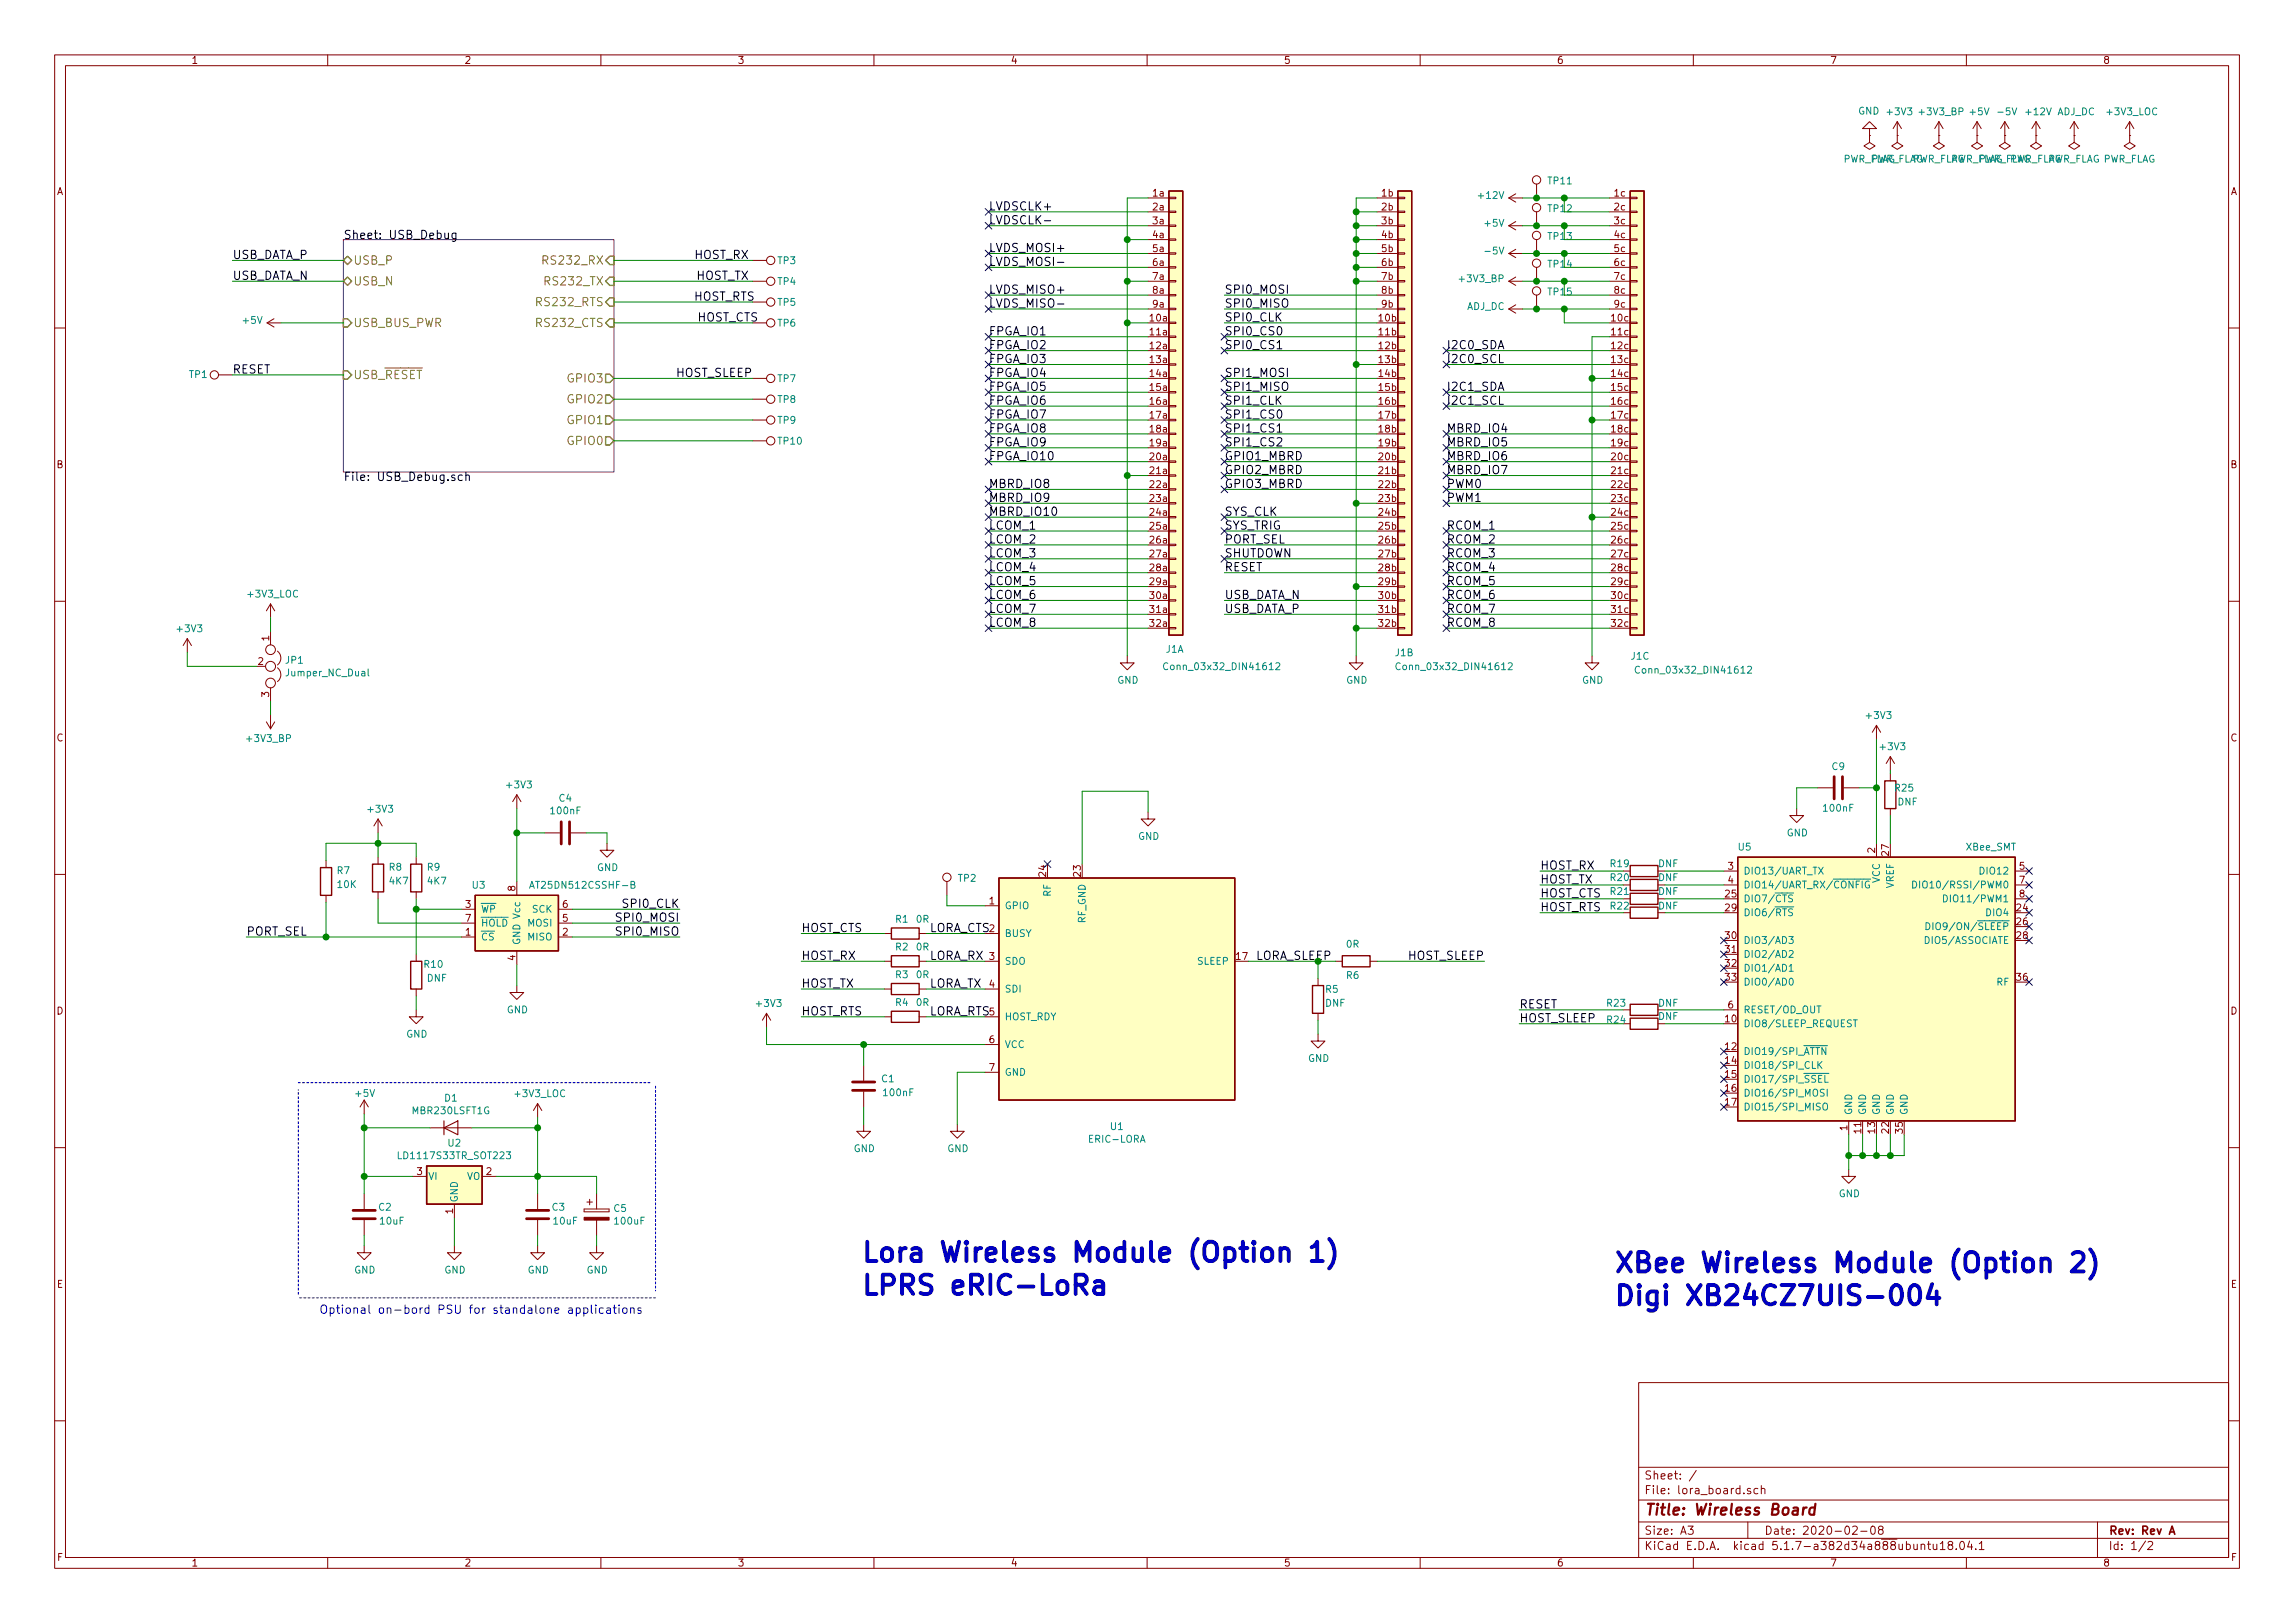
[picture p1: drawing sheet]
<svg xmlns="http://www.w3.org/2000/svg" width="420mm" height="297mm" viewBox="0 0 420 297" stroke-linecap="round" stroke-linejoin="round" font-family="sans-serif">
<defs><g id="words">
<g font-size="4.9" fill="#0000c2">
<text x="157.5" y="231">Lora Wireless Module (Option 1)</text>
<text x="295.3" y="232.9">XBee Wireless Module (Option 2)</text>
<text x="157.5" y="237">LPRS eRIC-LoRa</text>
<text x="295.3" y="238.9">Digi XB24CZ7UIS-004</text>
</g>
<text font-size="2.8" fill="#840000" x="301" y="277.3">Title: Wireless Board</text>
<g font-size="2.1">
<text x="181" y="38.5">LVDSCLK+</text>
<text x="181" y="41.1">LVDSCLK-</text>
<text x="42.5" y="47.4">USB_DATA_P</text>
<text x="62.9" y="43.8">Sheet: USB_Debug</text>
<text x="127.1" y="47.4">HOST_RX</text>
<text x="181" y="46.1">LVDS_MOSI+</text>
<text x="42.5" y="51.2">USB_DATA_N</text>
<text x="127.4" y="51.2">HOST_TX</text>
<text x="181" y="48.7">LVDS_MOSI-</text>
<text x="181" y="53.8">LVDS_MISO+</text>
<text x="224.2" y="53.8">SPI0_MOSI</text>
<text x="127" y="55">HOST_RTS</text>
<text x="127.6" y="58.8">HOST_CTS</text>
<text x="181" y="56.3">LVDS_MISO-</text>
<text x="224.2" y="56.3">SPI0_MISO</text>
<text x="224.2" y="58.8">SPI0_CLK</text>
<text x="181" y="61.4">FPGA_IO1</text>
<text x="181" y="63.9">FPGA_IO2</text>
<text x="264.8" y="63.9">I2C0_SDA</text>
<text x="42.5" y="68.4">RESET</text>
<text x="123.7" y="69">HOST_SLEEP</text>
<text x="181" y="66.5">FPGA_IO3</text>
<text x="181" y="69">FPGA_IO4</text>
<text x="181" y="71.5">FPGA_IO5</text>
<text x="264.8" y="66.5">I2C0_SCL</text>
<text x="264.8" y="71.5">I2C1_SDA</text>
<text x="181" y="74.1">FPGA_IO6</text>
<text x="181" y="76.6">FPGA_IO7</text>
<text x="264.8" y="74.1">I2C1_SCL</text>
<text x="181" y="79.2">FPGA_IO8</text>
<text x="181" y="81.7">FPGA_IO9</text>
<text x="264.8" y="81.7">MBRD_IO5</text>
<text x="264.8" y="79.2">MBRD_IO4</text>
<text x="62.9" y="88">File: USB_Debug.sch</text>
<text x="181" y="84.2">FPGA_IO10</text>
<text x="181" y="89.3">MBRD_IO8</text>
<text x="264.8" y="84.2">MBRD_IO6</text>
<text x="264.8" y="89.3">PWM0</text>
<text x="264.8" y="86.8">MBRD_IO7</text>
<text x="181" y="91.9">MBRD_IO9</text>
<text x="181" y="94.4">MBRD_IO10</text>
<text x="264.8" y="91.9">PWM1</text>
<text x="181" y="96.9">LCOM_1</text>
<text x="181" y="99.5">LCOM_2</text>
<text x="224.2" y="99.5">PORT_SEL</text>
<text x="264.8" y="99.5">RCOM_2</text>
<text x="264.8" y="96.9">RCOM_1</text>
<text x="181" y="107.1">LCOM_5</text>
<text x="181" y="104.6">LCOM_4</text>
<text x="181" y="102">LCOM_3</text>
<text x="224.2" y="104.6">RESET</text>
<text x="224.2" y="102">SHUTDOWN</text>
<text x="264.8" y="102">RCOM_3</text>
<text x="264.8" y="107.1">RCOM_5</text>
<text x="264.8" y="104.6">RCOM_4</text>
<text x="181" y="109.6">LCOM_6</text>
<text x="181" y="112.2">LCOM_7</text>
<text x="224.2" y="112.2">USB_DATA_P</text>
<text x="224.2" y="109.6">USB_DATA_N</text>
<text x="264.8" y="112.2">RCOM_7</text>
<text x="264.8" y="109.6">RCOM_6</text>
<text x="181" y="114.7">LCOM_8</text>
<text x="264.8" y="114.7">RCOM_8</text>
<text x="281.9" y="159.2">HOST_RX</text>
<text x="281.9" y="161.7">HOST_TX</text>
<text x="114.3" y="166.2">SPI0_CLK</text>
<text x="281.9" y="164.2">HOST_CTS</text>
<text x="281.9" y="166.8">HOST_RTS</text>
<text x="45.1" y="171.2">PORT_SEL</text>
<text x="113.3" y="168.7">SPI0_MOSI</text>
<text x="113.3" y="171.2">SPI0_MISO</text>
<text x="146.7" y="170.6">HOST_CTS</text>
<text x="170.2" y="170.6">LORA_CTS</text>
<text x="146.7" y="175.7">HOST_RX</text>
<text x="170.2" y="175.7">LORA_RX</text>
<text x="257.7" y="175.7">HOST_SLEEP</text>
<text x="146.7" y="180.8">HOST_TX</text>
<text x="146.7" y="185.8">HOST_RTS</text>
<text x="170.2" y="185.8">LORA_RTS</text>
<text x="170.2" y="180.8">LORA_TX</text>
<text x="278.1" y="184.6">RESET</text>
<text x="278.1" y="187.1">HOST_SLEEP</text>
</g>
<g font-size="2.1" fill="#848400">
<text x="64.6" y="48.4">USB_P</text>
<text x="64.6" y="52.2">USB_N</text>
<text x="100" y="48.4">RS232_RX</text>
<text x="100.2" y="52.2">RS232_TX</text>
<text x="64.6" y="59.9">USB_BUS_PWR</text>
<text x="98.7" y="56">RS232_RTS</text>
<text x="98.7" y="59.9">RS232_CTS</text>
<text x="64.6" y="69.4">USB_RESET</text>
<text x="104.1" y="70">GPIO3</text>
<text x="104.1" y="73.8">GPIO2</text>
<text x="104.1" y="77.6">GPIO1</text>
<text x="104.1" y="81.4">GPIO0</text>
</g>
<g font-size="2.1" fill="#000084">
<text x="224.2" y="63.9">SPI0_CS1</text>
<text x="224.2" y="61.4">SPI0_CS0</text>
<text x="224.2" y="69">SPI1_MOSI</text>
<text x="224.2" y="71.5">SPI1_MISO</text>
<text x="224.2" y="76.6">SPI1_CS0</text>
<text x="224.2" y="74.1">SPI1_CLK</text>
<text x="224.2" y="79.2">SPI1_CS1</text>
<text x="224.2" y="81.7">SPI1_CS2</text>
<text x="224.2" y="89.3">GPIO3_MBRD</text>
<text x="224.2" y="84.2">GPIO1_MBRD</text>
<text x="224.2" y="86.8">GPIO2_MBRD</text>
<text x="224.2" y="94.4">SYS_CLK</text>
<text x="224.2" y="96.9">SYS_TRIG</text>
</g>
<text font-size="2.1" fill="#008400" x="229.7" y="175.7">LORA_SLEEP</text>
<text font-size="2.1" fill="#0000c2" x="58.4" y="240.4">Optional on-bord PSU for standalone applications</text>
<g font-size="2.1" fill="#840000">
<text x="301" y="273.5">File: lora_board.sch</text>
<text x="301" y="270.8">Sheet: /</text>
<text x="301" y="280.9">Size: A3</text>
<text x="323" y="280.9">Date: 2020-02-08</text>
<text x="386" y="280.9">Rev: Rev A</text>
<text x="301" y="283.7">KiCad E.D.A. kicad 5.1.7-a382d34a888ubuntu18.04.1</text>
<text x="386" y="283.7">Id: 1/2</text>
</g>
<g font-size="1.8" fill="#840000">
<text x="35" y="11.7">1</text>
<text x="85" y="11.7">2</text>
<text x="135" y="11.7">3</text>
<text x="185" y="11.7">4</text>
<text x="235" y="11.7">5</text>
<text x="285" y="11.7">6</text>
<text x="335" y="11.7">7</text>
<text x="385" y="11.7">8</text>
<text x="10.4" y="35.7">A</text>
<text x="211.1" y="36">1a</text>
<text x="253" y="36">1b</text>
<text x="295.6" y="36">1c</text>
<text x="408.4" y="35.7">A</text>
<text x="211.1" y="38.5">2a</text>
<text x="211.1" y="41.1">3a</text>
<text x="253" y="38.5">2b</text>
<text x="253" y="41.1">3b</text>
<text x="295.6" y="38.5">2c</text>
<text x="295.6" y="41.1">3c</text>
<text x="211.1" y="43.6">4a</text>
<text x="211.1" y="46.1">5a</text>
<text x="253" y="43.6">4b</text>
<text x="253" y="46.1">5b</text>
<text x="295.6" y="43.6">4c</text>
<text x="295.6" y="46.1">5c</text>
<text x="211.1" y="48.7">6a</text>
<text x="211.1" y="51.2">7a</text>
<text x="211.1" y="53.8">8a</text>
<text x="253" y="48.7">6b</text>
<text x="253" y="51.2">7b</text>
<text x="253" y="53.8">8b</text>
<text x="295.6" y="48.7">6c</text>
<text x="295.6" y="51.2">7c</text>
<text x="295.6" y="53.8">8c</text>
<text x="210.6" y="58.8">10a</text>
<text x="211.1" y="56.3">9a</text>
<text x="252.5" y="58.8">10b</text>
<text x="253" y="56.3">9b</text>
<text x="295.1" y="58.8">10c</text>
<text x="295.6" y="56.3">9c</text>
<text x="210.6" y="61.4">11a</text>
<text x="210.6" y="63.9">12a</text>
<text x="252.5" y="61.4">11b</text>
<text x="252.5" y="63.9">12b</text>
<text x="295.1" y="61.4">11c</text>
<text x="295.1" y="63.9">12c</text>
<text x="210.6" y="66.5">13a</text>
<text x="210.6" y="69">14a</text>
<text x="210.6" y="71.5">15a</text>
<text x="252.5" y="66.5">13b</text>
<text x="252.5" y="69">14b</text>
<text x="252.5" y="71.5">15b</text>
<text x="295.1" y="66.5">13c</text>
<text x="295.1" y="69">14c</text>
<text x="295.1" y="71.5">15c</text>
<text x="210.6" y="74.1">16a</text>
<text x="210.6" y="76.6">17a</text>
<text x="252.5" y="74.1">16b</text>
<text x="252.5" y="76.6">17b</text>
<text x="295.1" y="74.1">16c</text>
<text x="295.1" y="76.6">17c</text>
<text x="210.6" y="79.2">18a</text>
<text x="210.6" y="81.7">19a</text>
<text x="252.5" y="79.2">18b</text>
<text x="252.5" y="81.7">19b</text>
<text x="295.1" y="79.2">18c</text>
<text x="295.1" y="81.7">19c</text>
<text x="10.4" y="85.7">B</text>
<text x="210.6" y="84.2">20a</text>
<text x="210.6" y="86.8">21a</text>
<text x="210.6" y="89.3">22a</text>
<text x="252.5" y="84.2">20b</text>
<text x="252.5" y="86.8">21b</text>
<text x="252.5" y="89.3">22b</text>
<text x="295.1" y="84.2">20c</text>
<text x="295.1" y="86.8">21c</text>
<text x="295.1" y="89.3">22c</text>
<text x="408.4" y="85.7">B</text>
<text x="210.6" y="91.9">23a</text>
<text x="210.6" y="94.4">24a</text>
<text x="252.5" y="91.9">23b</text>
<text x="252.5" y="94.4">24b</text>
<text x="295.1" y="91.9">23c</text>
<text x="295.1" y="94.4">24c</text>
<text x="210.6" y="96.9">25a</text>
<text x="210.6" y="99.5">26a</text>
<text x="252.5" y="96.9">25b</text>
<text x="252.5" y="99.5">26b</text>
<text x="295.1" y="96.9">25c</text>
<text x="295.1" y="99.5">26c</text>
<text x="210.6" y="102">27a</text>
<text x="210.6" y="104.6">28a</text>
<text x="210.6" y="107.1">29a</text>
<text x="252.5" y="102">27b</text>
<text x="252.5" y="104.6">28b</text>
<text x="252.5" y="107.1">29b</text>
<text x="295.1" y="102">27c</text>
<text x="295.1" y="104.6">28c</text>
<text x="295.1" y="107.1">29c</text>
<text x="210.6" y="109.6">30a</text>
<text x="210.6" y="112.2">31a</text>
<text x="252.5" y="109.6">30b</text>
<text x="252.5" y="112.2">31b</text>
<text x="295.1" y="109.6">30c</text>
<text x="295.1" y="112.2">31c</text>
<text x="49.3" y="117.3" transform="rotate(-90 49.3 117.3)">1</text>
<text x="210.6" y="114.7">32a</text>
<text x="252.5" y="114.7">32b</text>
<text x="295.1" y="114.7">32c</text>
<text x="47.3" y="121.7">2</text>
<text x="49.3" y="127.6" transform="rotate(-90 49.3 127.6)">3</text>
<text x="10.4" y="135.7">C</text>
<text x="408.4" y="135.7">C</text>
<text x="191.5" y="160.4" transform="rotate(-90 191.5 160.4)">24</text>
<text x="197.9" y="160.4" transform="rotate(-90 197.9 160.4)">23</text>
<text x="316.4" y="159.2">3</text>
<text x="316.4" y="161.7">4</text>
<text x="343.3" y="156.1" transform="rotate(-90 343.3 156.1)">2</text>
<text x="345.8" y="156.6" transform="rotate(-90 345.8 156.6)">27</text>
<text x="369.7" y="159.2">5</text>
<text x="369.7" y="161.7">7</text>
<text x="85.2" y="166.2">3</text>
<text x="94.4" y="163.1" transform="rotate(-90 94.4 163.1)">8</text>
<text x="103" y="166.2">6</text>
<text x="181.1" y="165.5">1</text>
<text x="303.6" y="163.8">DNF</text>
<text x="315.9" y="164.2">25</text>
<text x="315.9" y="166.8">29</text>
<text x="369.2" y="166.8">24</text>
<text x="369.7" y="164.2">8</text>
<text x="85.2" y="171.2">1</text>
<text x="85.2" y="168.7">7</text>
<text x="103" y="171.2">2</text>
<text x="103" y="168.7">5</text>
<text x="181.1" y="170.6">2</text>
<text x="315.9" y="171.9">30</text>
<text x="369.2" y="169.3">26</text>
<text x="369.2" y="171.9">28</text>
<text x="94.4" y="175.8" transform="rotate(-90 94.4 175.8)">4</text>
<text x="181.1" y="175.7">3</text>
<text x="226.4" y="175.7">17</text>
<text x="315.9" y="174.4">31</text>
<text x="315.9" y="176.9">32</text>
<text x="315.9" y="179.5">33</text>
<text x="369.2" y="179.5">36</text>
<text x="10.4" y="185.7">D</text>
<text x="181.1" y="180.8">4</text>
<text x="181.1" y="185.8">5</text>
<text x="316.4" y="184.6">6</text>
<text x="408.4" y="185.7">D</text>
<text x="181.1" y="190.9">6</text>
<text x="315.9" y="187.1">10</text>
<text x="181.1" y="196">7</text>
<text x="315.9" y="192.2">12</text>
<text x="315.9" y="194.7">14</text>
<text x="315.9" y="197.3">15</text>
<text x="315.9" y="199.8">16</text>
<text x="315.9" y="202.3">17</text>
<text x="338.2" y="206.9" transform="rotate(-90 338.2 206.9)">1</text>
<text x="340.7" y="207.4" transform="rotate(-90 340.7 207.4)">11</text>
<text x="343.3" y="207.4" transform="rotate(-90 343.3 207.4)">13</text>
<text x="345.8" y="207.4" transform="rotate(-90 345.8 207.4)">22</text>
<text x="348.4" y="207.4" transform="rotate(-90 348.4 207.4)">35</text>
<text x="76.4" y="215">3</text>
<text x="89.1" y="215">2</text>
<text x="82.9" y="222.1" transform="rotate(-90 82.9 222.1)">1</text>
<text x="10.4" y="235.7">E</text>
<text x="408.4" y="235.7">E</text>
<text x="10.5" y="285.7">F</text>
<text x="35" y="286.7">1</text>
<text x="85" y="286.7">2</text>
<text x="135" y="286.7">3</text>
<text x="185" y="286.7">4</text>
<text x="235" y="286.7">5</text>
<text x="285" y="286.7">6</text>
<text x="335" y="286.7">7</text>
<text x="385" y="286.7">8</text>
<text x="408.5" y="285.7">F</text>
</g>
<g font-size="1.8" fill="#008484">
<text x="340.2" y="21">GND</text>
<text x="345.6" y="21.1">+3V3</text>
<text x="351.5" y="21.1">+3V3_BP</text>
<text x="360.7" y="21.1">+5V</text>
<text x="366" y="21.1">-5V</text>
<text x="371" y="21.1">+12V</text>
<text x="376.6" y="21.1">ADJ_DC</text>
<text x="385.8" y="21.1">+3V3_LOC</text>
<text x="337.3" y="29.8">PWR_FLAG</text>
<text x="342.4" y="29.8">PWR_FLAG</text>
<text x="350" y="29.8">PWR_FLAG</text>
<text x="362.1" y="29.8">PWR_FLAG</text>
<text x="374.8" y="29.8">PWR_FLAG PWR_FLAG</text>
<text x="283.5" y="33.7">TP11</text>
<text x="270.8" y="36.4">+12V</text>
<text x="271.9" y="41.5">+5V</text>
<text x="283.5" y="38.8">TP12</text>
<text x="272.1" y="46.6">-5V</text>
<text x="283.5" y="43.9">TP13</text>
<text x="142.4" y="48.3">TP3</text>
<text x="142.4" y="52.2">TP4</text>
<text x="267.3" y="51.6">+3V3_BP</text>
<text x="283.5" y="49">TP14</text>
<text x="44.6" y="59.3">+5V</text>
<text x="142.4" y="56">TP5</text>
<text x="142.4" y="59.8">TP6</text>
<text x="268.5" y="56.7">ADJ_DC</text>
<text x="283.5" y="54.1">TP15</text>
<text x="34.7" y="69.2">TP1</text>
<text x="142.4" y="69.9">TP7</text>
<text x="142.4" y="77.6">TP9</text>
<text x="142.4" y="73.7">TP8</text>
<text x="142.5" y="81.4">TP10</text>
<text x="45.5" y="109.4">+3V3_LOC</text>
<text x="32.6" y="115.7">+3V3</text>
<text x="213.4" y="119.5">J1A</text>
<text x="52.3" y="121.5">JP1</text>
<text x="52.6" y="123.8">Jumper_NC_Dual</text>
<text x="204.5" y="125.1">GND</text>
<text x="214" y="122.6">Conn_03x32_DIN41612</text>
<text x="246.5" y="125.1">GND</text>
<text x="255.4" y="120.1">J1B</text>
<text x="256.5" y="122.6">Conn_03x32_DIN41612</text>
<text x="289.6" y="125.1">GND</text>
<text x="298.6" y="120.7">J1C</text>
<text x="300.4" y="123.3">Conn_03x32_DIN41612</text>
<text x="341.8" y="131.6">+3V3</text>
<text x="45.3" y="135.8">+3V3_BP</text>
<text x="344.4" y="137.3">+3V3</text>
<text x="335.4" y="140.9">C9</text>
<text x="67.5" y="148.7">+3V3</text>
<text x="92.9" y="144.3">+3V3</text>
<text x="101" y="149">100nF</text>
<text x="102.4" y="146.7">C4</text>
<text x="334" y="148.6">100nF</text>
<text x="347" y="144.9">R25</text>
<text x="347.4" y="147.4">DNF</text>
<text x="208.4" y="153.7">GND</text>
<text x="318.3" y="155.7">U5</text>
<text x="327.1" y="153.1">GND</text>
<text x="359.9" y="155.7">XBee_SMT</text>
<text x="61.7" y="160">R7</text>
<text x="71.3" y="159.3">R8</text>
<text x="71.4" y="161.9">4K7</text>
<text x="78.3" y="159.3">R9</text>
<text x="78.4" y="161.9">4K7</text>
<text x="109.3" y="159.4">GND</text>
<text x="175.4" y="161.4">TP2</text>
<text x="294.9" y="158.7">R19</text>
<text x="294.9" y="161.3">R20</text>
<text x="303.6" y="158.7">DNF</text>
<text x="303.6" y="161.3">DNF</text>
<text x="319.2" y="160.1">DIO13/UART_TX</text>
<text x="344.2" y="161.6" transform="rotate(-90 344.2 161.6)">VCC</text>
<text x="362.8" y="160.1">DIO12</text>
<text x="61.8" y="162.5">10K</text>
<text x="86.5" y="162.6">U3</text>
<text x="88" y="167">WP</text>
<text x="97.5" y="167">SCK</text>
<text x="97.8" y="162.6">AT25DN512CSSHF-B</text>
<text x="183.9" y="166.4">GPIO</text>
<text x="192.4" y="164.1" transform="rotate(-90 192.4 164.1)">RF</text>
<text x="294.9" y="163.8">R21</text>
<text x="294.9" y="166.5">R22</text>
<text x="303.6" y="166.5">DNF</text>
<text x="319.2" y="165.1">DIO7/CTS</text>
<text x="319.2" y="167.7">DIO6/RTS</text>
<text x="319.2" y="162.6">DIO14/UART_RX/CONFIG</text>
<text x="346.7" y="162.6" transform="rotate(-90 346.7 162.6)">VREF</text>
<text x="352.4" y="162.6">DIO10/RSSI/PWM0</text>
<text x="357" y="165.1">DIO11/PWM1</text>
<text x="363.8" y="167.7">DIO4</text>
<text x="88" y="172.1">CS</text>
<text x="88" y="169.6">HOLD</text>
<text x="95.2" y="173" transform="rotate(-90 95.2 173)">GND Vcc</text>
<text x="96.7" y="172.1">MISO</text>
<text x="96.7" y="169.6">MOSI</text>
<text x="164" y="168.9">R1</text>
<text x="164" y="174">R2</text>
<text x="167.8" y="168.9">0R</text>
<text x="167.8" y="174">0R</text>
<text x="183.9" y="171.5">BUSY</text>
<text x="198.8" y="169" transform="rotate(-90 198.8 169)">RF_GND</text>
<text x="246.5" y="173.4">0R</text>
<text x="319.2" y="172.8">DIO3/AD3</text>
<text x="353" y="172.8">DIO5/ASSOCIATE</text>
<text x="354.4" y="170.2">DIO9/ON/SLEEP</text>
<text x="77.7" y="177.1">R10</text>
<text x="78.2" y="179.7">DNF</text>
<text x="164" y="179">R3</text>
<text x="167.8" y="179">0R</text>
<text x="183.9" y="176.6">SDO</text>
<text x="219.3" y="176.6">SLEEP</text>
<text x="246.5" y="179.2">R6</text>
<text x="319.2" y="175.3">DIO2/AD2</text>
<text x="319.2" y="177.8">DIO1/AD1</text>
<text x="92.8" y="185.5">GND</text>
<text x="138.6" y="184.3">+3V3</text>
<text x="164" y="184.1">R4</text>
<text x="167.8" y="184.1">0R</text>
<text x="183.9" y="181.6">SDI</text>
<text x="242.6" y="184.2">DNF</text>
<text x="242.7" y="181.7">R5</text>
<text x="294.3" y="184.2">R23</text>
<text x="303.6" y="184.2">DNF</text>
<text x="319.2" y="180.4">DIO0/AD0</text>
<text x="319.2" y="185.5">RESET/OD_OUT</text>
<text x="365.6" y="180.4">RF</text>
<text x="74.4" y="189.9">GND</text>
<text x="183.9" y="186.7">HOST_RDY</text>
<text x="183.9" y="191.8">VCC</text>
<text x="294.3" y="187.3">R24</text>
<text x="303.6" y="186.7">DNF</text>
<text x="319.2" y="188">DIO8/SLEEP_REQUEST</text>
<text x="183.9" y="196.9">GND</text>
<text x="239.5" y="194.3">GND</text>
<text x="319.2" y="193.1">DIO19/SPI_ATTN</text>
<text x="319.2" y="195.6">DIO18/SPI_CLK</text>
<text x="65.2" y="200.7">+5V</text>
<text x="75.7" y="203.9">MBR230LSFT1G</text>
<text x="81.4" y="201.6">D1</text>
<text x="94.4" y="200.8">+3V3_LOC</text>
<text x="161.4" y="198.1">C1</text>
<text x="161.9" y="200.6">100nF</text>
<text x="319.2" y="198.2">DIO17/SPI_SSEL</text>
<text x="319.2" y="200.7">DIO16/SPI_MOSI</text>
<text x="319.2" y="203.2">DIO15/SPI_MISO</text>
<text x="82.1" y="209.8">U2</text>
<text x="199.6" y="209.1">ERIC-LORA</text>
<text x="203.4" y="206.8">U1</text>
<text x="339.1" y="204.1" transform="rotate(-90 339.1 204.1)">GND</text>
<text x="341.6" y="204.1" transform="rotate(-90 341.6 204.1)">GND</text>
<text x="344.2" y="204.1" transform="rotate(-90 344.2 204.1)">GND</text>
<text x="346.7" y="204.1" transform="rotate(-90 346.7 204.1)">GND</text>
<text x="349.2" y="204.1" transform="rotate(-90 349.2 204.1)">GND</text>
<text x="73.5" y="212.2">LD1117S33TR_SOT223</text>
<text x="78.4" y="215.9">VI</text>
<text x="85.4" y="215.9">VO</text>
<text x="156.3" y="210.9">GND</text>
<text x="173.4" y="210.9">GND</text>
<text x="69.4" y="221.6">C2</text>
<text x="83.8" y="220.1" transform="rotate(-90 83.8 220.1)">GND</text>
<text x="101.1" y="221.6">C3</text>
<text x="112.4" y="221.8">C5</text>
<text x="336.6" y="219.1">GND</text>
<text x="69.7" y="224.1">10uF</text>
<text x="101.4" y="224.1">10uF</text>
<text x="112.7" y="224.1">100uF</text>
<text x="64.8" y="233.1">GND</text>
<text x="81.4" y="233.1">GND</text>
<text x="96.6" y="233.1">GND</text>
<text x="107.4" y="233.1">GND</text>
</g>
</g></defs>
<g fill="none" stroke="#840000" stroke-width=".18">
<path d="M10 10h400v277h-400zM12 12h396v273.1h-396zM60 10v2M110 10v2M160 10v2M210 10v2M260 10v2M310 10v2M360 10v2M210.2 36.2h3.8M210.2 38.8h3.8M214 38.6h1.3v.3h-1.3z"/>
<path d="M214 36.1h1.3v.3h-1.3zM252.1 36.2h3.8M252.1 38.8h3.8M255.9 38.6h1.3v.3h-1.3zM255.9 36.1h1.3v.3h-1.3zM276.2 36.2h2.6M276.2 36.2l1.3 .8M277.5 35.5l-1.3 .7M281.3 33.7v2.5M281.3 38.8v2.5M294.6 36.2h3.8M294.6 38.8h3.8"/>
<path d="M298.4 38.6h1.3v.3h-1.3zM298.4 36.1h1.3v.3h-1.3zM342.3 23.5h1.2l-1.2-1.2-1.3 1.2h1.3v1.3M342.3 24.8v1.3l1 .6-1 .6-1.1-.6 1.1-.6M342.3 24.8h.1M347.3 24.8v1.3l1.1 .6-1.1 .6-1-.6 1-.6M347.3 24.8h.1M347.3 22.3l-.7 1.2M347.3 22.3v2.5M347.3 22.3l.8 1.2M355 24.8v1.3l1 .6-1 .6-1.1-.6 1.1-.6M355 24.8h.1"/>
<path d="M355 22.3l-.8 1.2M355 22.3v2.5M355 22.3l.7 1.2M361.9 24.8v1.3l1.1 .6-1.1 .6-1-.6 1-.6M361.9 24.8h.1M361.9 22.3l-.7 1.2M361.9 22.3v2.5M361.9 22.3l.8 1.2M367 24.8v1.3l1 .6-1 .6-1-.6 1-.6M367 24.8h.1M367 22.3l-.7 1.2M367 22.3v2.5"/>
<path d="M367 22.3l.8 1.2M372.7 24.8v1.3l1.1 .6-1.1 .6-1-.6 1-.6M372.7 24.8h.1M372.7 22.3l-.7 1.2M372.7 22.3v2.5M372.7 22.3l.8 1.2M379.7 24.8v1.3l1 .6-1 .6-1-.6 1-.6M379.7 24.8h.1M379.7 22.3l-.7 1.2M379.7 22.3v2.5M379.7 22.3l.8 1.2M389.9 24.8v1.3l1 .6-1 .6-1-.6 1-.6"/>
<path d="M389.9 24.8h.1M389.9 22.3l-.8 1.2M389.9 22.3v2.5M389.9 22.3l.8 1.2M48.9 59.1h2.5M48.9 59.1l1.3 .8M50.2 58.3l-1.3 .8M137.8 59.1h2.5M137.8 51.5h2.5M137.8 47.7h2.5M137.8 55.3h2.5M210.2 59.1h3.8"/>
<path d="M210.2 41.3h3.8M210.2 43.9h3.8M210.2 46.4h3.8M210.2 48.9h3.8M210.2 51.5h3.8M210.2 54h3.8M210.2 56.6h3.8M214 59h1.3v.2h-1.3zM214 56.4h1.3v.3h-1.3zM214 53.9h1.3v.2h-1.3zM214 51.3h1.3v.3h-1.3zM214 48.8h1.3v.3h-1.3z"/>
<path d="M214 46.3h1.3v.2h-1.3zM214 43.7h1.3v.3h-1.3zM214 41.2h1.3v.2h-1.3zM252.1 59.1h3.8M252.1 41.3h3.8M252.1 43.9h3.8M252.1 46.4h3.8M252.1 48.9h3.8M252.1 51.5h3.8M252.1 54h3.8M252.1 56.6h3.8M255.9 59h1.3v.2h-1.3z"/>
<path d="M255.9 56.4h1.3v.3h-1.3zM255.9 53.9h1.3v.2h-1.3zM255.9 51.3h1.3v.3h-1.3zM255.9 48.8h1.3v.3h-1.3zM255.9 46.3h1.3v.2h-1.3zM255.9 43.7h1.3v.3h-1.3zM255.9 41.2h1.3v.2h-1.3zM276.2 41.3h2.6M276.2 46.4h2.6M276.2 51.5h2.6M276.2 56.6h2.6M276.2 46.4l1.3 .8"/>
<path d="M276.2 41.3l1.3 .8M276.2 51.5l1.3 .7M276.2 56.6l1.3 .7M277.5 45.6l-1.3 .8M277.5 40.5l-1.3 .8M277.5 50.7l-1.3 .8M277.5 55.8l-1.3 .8M281.3 43.9v2.5M281.3 48.9v2.6M281.3 54v2.6M294.6 59.1h3.8M294.6 41.3h3.8"/>
<path d="M294.6 43.9h3.8M294.6 46.4h3.8M294.6 48.9h3.8M294.6 51.5h3.8M294.6 54h3.8M294.6 56.6h3.8M298.4 59h1.3v.2h-1.3zM298.4 56.4h1.3v.3h-1.3zM298.4 53.9h1.3v.2h-1.3zM298.4 51.3h1.3v.3h-1.3zM298.4 48.8h1.3v.3h-1.3zM298.4 46.3h1.3v.2h-1.3z"/>
<path d="M298.4 43.7h1.3v.3h-1.3zM298.4 41.2h1.3v.2h-1.3zM10 60h2M40 68.6h2.5M137.8 76.9h2.5M137.8 69.3h2.5M137.8 73.1h2.5M210.2 76.9h3.8M210.2 69.3h3.8M210.2 61.6h3.8M210.2 64.2h3.8M210.2 66.7h3.8"/>
<path d="M210.2 71.8h3.8M210.2 74.3h3.8M210.2 79.4h3.8M214 79.3h1.3v.2h-1.3zM214 76.7h1.3v.3h-1.3zM214 74.2h1.3v.3h-1.3zM214 71.7h1.3v.2h-1.3zM214 69.1h1.3v.3h-1.3zM214 66.6h1.3v.2h-1.3zM214 64h1.3v.3h-1.3zM214 61.5h1.3v.3h-1.3zM252.1 76.9h3.8"/>
<path d="M252.1 69.3h3.8M252.1 61.6h3.8M252.1 64.2h3.8M252.1 66.7h3.8M252.1 71.8h3.8M252.1 74.3h3.8M252.1 79.4h3.8M255.9 79.3h1.3v.2h-1.3zM255.9 76.7h1.3v.3h-1.3zM255.9 74.2h1.3v.3h-1.3zM255.9 71.7h1.3v.2h-1.3zM255.9 69.1h1.3v.3h-1.3z"/>
<path d="M255.9 66.6h1.3v.2h-1.3zM255.9 64h1.3v.3h-1.3zM255.9 61.5h1.3v.3h-1.3zM294.6 76.9h3.8M294.6 69.3h3.8M294.6 61.6h3.8M294.6 64.2h3.8M294.6 66.7h3.8M294.6 71.8h3.8M294.6 74.3h3.8M294.6 79.4h3.8M298.4 79.3h1.3v.2h-1.3z"/>
<path d="M298.4 76.7h1.3v.3h-1.3zM298.4 74.2h1.3v.3h-1.3zM298.4 71.7h1.3v.2h-1.3zM298.4 69.1h1.3v.3h-1.3zM298.4 66.6h1.3v.2h-1.3zM298.4 64h1.3v.3h-1.3zM298.4 61.5h1.3v.3h-1.3zM408 60h2M137.8 80.7h2.5M210.2 82h3.8M210.2 84.5h3.8M210.2 87h3.8"/>
<path d="M210.2 89.6h3.8M210.2 92.1h3.8M210.2 94.7h3.8M210.2 97.2h3.8M210.2 99.7h3.8M214 99.6h1.3v.3h-1.3zM214 97.1h1.3v.2h-1.3zM214 94.5h1.3v.3h-1.3zM214 92h1.3v.2h-1.3zM214 89.4h1.3v.3h-1.3zM214 86.9h1.3v.3h-1.3zM214 84.4h1.3v.2h-1.3z"/>
<path d="M214 81.8h1.3v.3h-1.3zM252.1 82h3.8M252.1 84.5h3.8M252.1 87h3.8M252.1 89.6h3.8M252.1 92.1h3.8M252.1 94.7h3.8M252.1 97.2h3.8M252.1 99.7h3.8M255.9 99.6h1.3v.3h-1.3zM255.9 97.1h1.3v.2h-1.3zM255.9 94.5h1.3v.3h-1.3z"/>
<path d="M255.9 92h1.3v.2h-1.3zM255.9 89.4h1.3v.3h-1.3zM255.9 86.9h1.3v.3h-1.3zM255.9 84.4h1.3v.2h-1.3zM255.9 81.8h1.3v.3h-1.3zM294.6 82h3.8M294.6 84.5h3.8M294.6 87h3.8M294.6 89.6h3.8M294.6 92.1h3.8M294.6 94.7h3.8M294.6 97.2h3.8"/>
<path d="M294.6 99.7h3.8M298.4 99.6h1.3v.3h-1.3zM298.4 97.1h1.3v.2h-1.3zM298.4 94.5h1.3v.3h-1.3zM298.4 92h1.3v.2h-1.3zM298.4 89.4h1.3v.3h-1.3zM298.4 86.9h1.3v.3h-1.3zM298.4 84.4h1.3v.2h-1.3zM298.4 81.8h1.3v.3h-1.3zM10 110h2M34.3 116.9l-.8 1.2M34.3 116.9v2.5"/>
<path d="M34.3 116.9l.8 1.2M49.5 110.5l-.7 1.3M49.5 110.5v2.6M49.5 115.6v2.4M49.5 110.5l.8 1.3M50.8 119.2a1.62 1.62 0 0 1 0 2.5M210.2 102.3h3.8M210.2 104.8h3.8M210.2 107.4h3.8M210.2 109.9h3.8M210.2 112.4h3.8M210.2 115h3.8"/>
<path d="M214 114.8h1.3v.3h-1.3zM214 112.3h1.3v.3h-1.3zM214 109.8h1.3v.2h-1.3zM214 107.2h1.3v.3h-1.3zM214 104.7h1.3v.2h-1.3zM214 102.1h1.3v.3h-1.3zM252.1 102.3h3.8M252.1 104.8h3.8M252.1 107.4h3.8M252.1 109.9h3.8M252.1 112.4h3.8M252.1 115h3.8"/>
<path d="M255.9 114.8h1.3v.3h-1.3zM255.9 112.3h1.3v.3h-1.3zM255.9 109.8h1.3v.2h-1.3zM255.9 107.2h1.3v.3h-1.3zM255.9 104.7h1.3v.2h-1.3zM255.9 102.1h1.3v.3h-1.3zM294.6 102.3h3.8M294.6 104.8h3.8M294.6 107.4h3.8M294.6 109.9h3.8M294.6 112.4h3.8M294.6 115h3.8"/>
<path d="M298.4 114.8h1.3v.3h-1.3zM298.4 112.3h1.3v.3h-1.3zM298.4 109.8h1.3v.2h-1.3zM298.4 107.2h1.3v.3h-1.3zM298.4 104.7h1.3v.2h-1.3zM298.4 102.1h1.3v.3h-1.3zM408 110h2M48.8 132.1l.7 1.3M49.5 125.9v2.4M49.5 130.8v2.6M50.3 132.1l-.8 1.3M50.8 122.2a1.62 1.62 0 0 1 0 2.6"/>
<path d="M206.4 120.1v1.2h1.2l-1.2 1.3-1.3-1.3h1.3M248.3 120.1v1.2h1.3l-1.3 1.3-1.3-1.3h1.3M291.5 120.1v1.2h1.2l-1.2 1.3-1.3-1.3h1.3M343.5 132.8v2.5M343.5 132.8l-.7 1.2M343.5 132.8l.8 1.2M346.1 138.5v2.5M346.1 138.5l-.8 1.2M346.1 138.5l.7 1.2M59.7 157.5v1.3M69.2 149.9v2.5M69.2 156.9v1.3"/>
<path d="M69.2 149.9l-.7 1.3M69.2 149.9l.8 1.3M76.2 156.9v1.3M94.6 145.5v2.5M94.6 145.5l-.7 1.2M94.6 145.5l.8 1.2M99.7 152.4h2.8M104.5 152.4h2.8M111.1 154.3v1.3h1.3l-1.3 1.3-1.2-1.3h1.2M210.2 148.6v1.3h1.3l-1.3 1.3-1.3-1.3h1.3M315.6 159.4h2.5M328.9 148v1.3h1.3l-1.3 1.2-1.2-1.2h1.2"/>
<path d="M332.7 144.2h2.8M337.6 144.2h2.8M343.5 154.3v2.6M346.1 141.6v1.3M346.1 148v1.3M368.9 159.4h2.6M10 160h2M59.7 163.9v1.2M69.2 163.2v1.3M76.2 163.2v1.3M76.2 174.7v1.2M84.5 171.5h2.5"/>
<path d="M84.5 166.4h2.5M84.5 168.9h2.5M94.6 161.3v2.6M94.6 174v2.6M102.2 171.5h2.6M102.2 166.4h2.6M102.2 168.9h2.6M161.9 170.9h1.3M161.9 175.9h1.3M168.3 170.9h1.2M168.3 175.9h1.2M173.4 161.3v2.6"/>
<path d="M180.3 165.8h2.6M180.3 170.9h2.6M180.3 175.9h2.6M241.3 179.1v1.3M244.5 175.9h1.2M250.8 175.9h1.3M297.2 162h1.2M297.2 164.5h1.2M303.5 164.5h1.3M315.6 162h2.5M368.9 162h2.6M368.9 164.5h2.6"/>
<path d="M408 160h2M76.2 184.8v1.3h1.3l-1.3 1.3-1.3-1.3h1.3M76.2 181v1.3M94.6 180.4v1.2h1.3l-1.3 1.3-1.3-1.3h1.3M140.3 185.5l-.7 1.2M140.3 185.5v2.5M140.3 185.5l.8 1.2M158.1 195v2.8M158.1 199.8v2.8M161.9 186.1h1.3M161.9 181h1.3M168.3 186.1h1.2"/>
<path d="M168.3 181h1.2M180.3 186.1h2.6M180.3 181h2.6M180.3 191.2h2.6M180.3 196.3h2.6M241.3 189.3v1.2h1.3l-1.3 1.3-1.3-1.3h1.3M241.3 185.5v1.2M297.2 184.8h1.2M297.2 187.4h1.2M303.5 187.4h1.3M315.6 184.8h2.5M10 210h2"/>
<path d="M66.7 201.3l-.8 1.3M66.7 201.3v2.6M66.7 218.5v2.8M66.7 201.3l.7 1.3M75.6 215.3h2.5M78.7 206.4h7.7M88.3 215.3h2.5M98.4 202v2.5M98.4 218.5v2.8M98.4 202l-.7 1.2M98.4 202l.8 1.2M107.9 219.5v1"/>
<path d="M109.2 218.5v2.8M158.1 205.8v1.2h1.3l-1.3 1.3-1.3-1.3h1.3M175.3 205.8v1.2h1.2l-1.2 1.3-1.3-1.3h1.3M338.5 214v1.3h1.2l-1.2 1.3-1.3-1.3h1.3M338.5 205.1v2.6M408 210h2M66.7 228v1.3h1.2l-1.2 1.2-1.3-1.2h1.3M66.7 223.3v2.8M83.2 228v1.3h1.3l-1.3 1.2-1.3-1.2h1.3M83.2 220.4v2.5M98.4 228v1.3h1.3l-1.3 1.2-1.2-1.2h1.2M98.4 223.3v2.8"/>
<path d="M106.9 221.3v.5zM106.9 221.8h4.6zM106.9 221.3h4.6zM107.4 220h1.1M109.2 228v1.3h1.3l-1.3 1.2-1.3-1.2h1.3M109.2 223.3v2.8M111.5 221.3v.5zM300 253h108v32.1h-108zM10 260h2M300 278.5h108M300 274.5h108M300 268.5h108"/>
<path d="M309 279.3h1l-.5 .6 .4 .1v.7l-.2 .1-.7-.1M310.5 269.1l-1.2 2M320 278.5v3M320.5 272.5a.37 .37 0 0 0-.6 .1l.1 .2 .5 .2v.1l-.2 .3-.4-.1M321.8 272.5l-.4-.1-.3 .3 .1 .6 .2 .1 .4-.1M322.5 272.5a.37 .37 0 0 1 .6 .1v.8M322.5 271.9v1.5M339.2 279.5l.6-.2 .2 .4-.9 1.1h.9M342.6 279.5l.4-.2a.94 .94 0 0 1 0 1.5 .82 .82 0 0 1-.4-1.3zM344.2 279.9l-.3-.2 .1-.2 .2-.2 .4 .1 .2 .2-.1 .2-.5 .1-.3 .3v.3l.3 .3h.2l.4-.3-.1-.4-.3-.2M384 278.5v6.6M408 260h2"/>
<path d="M60 285.1v1.9M110 285.1v1.9M160 285.1v1.9M210 285.1v1.9M260 285.1v1.9M300 281.5h108M310 285.1v1.9M340.7 280.2h1.1M351.7 282.7h.1a.37 .37 0 0 1 .6 .1v.8M351.7 282.6v1M352.9 282.6h.5M353.1 282.1v1.3l.3 .2"/>
<path d="M353.9 282.6v.8a.39 .39 0 0 0 .7 .1M354.6 282.6v1M355.2 282.5l.5-.4v1.5M355.2 283.6h.9M356.9 282.7l-.3-.2 .1-.2 .2-.2 .5 .1 .1 .2-.1 .2-.5 .1-.3 .3 .1 .5 .2 .1h.3l.3-.3v-.3l-.3-.3M358.1 283.5v.1M358.9 282.3l.2-.2a.81 .81 0 0 1 .6 .6 .81 .81 0 0 1-.3 .8l-.1 .1a.79 .79 0 0 1-.4-1.3zM360 285.1v1.9M360.6 282l-.4 1.1h.9M360.9 282.6v1M361.7 283.5v.1M362.4 282.5l.4-.4v1.5"/>
<path d="M362.4 283.6h.8M392.8 282l-1.3 2M393.2 282.3l.6-.2 .3 .4-.9 1.1h.9"/>
<circle cx="281.3" cy="38" r=".76"/>
<circle cx="281.3" cy="32.9" r=".76"/>
<circle cx="141.1" cy="59.1" r=".76"/>
<circle cx="141.1" cy="51.5" r=".76"/>
<circle cx="141.1" cy="47.7" r=".76"/>
<circle cx="141.1" cy="55.3" r=".76"/>
<circle cx="281.3" cy="53.2" r=".76"/>
<circle cx="281.3" cy="48.2" r=".76"/>
<circle cx="281.3" cy="43.1" r=".76"/>
<circle cx="39.2" cy="68.6" r=".76"/>
<circle cx="141.1" cy="73.1" r=".76"/>
<circle cx="141.1" cy="76.9" r=".76"/>
<circle cx="141.1" cy="69.3" r=".76"/>
<circle cx="141.1" cy="80.7" r=".76"/>
<circle cx="49.5" cy="118.9" r=".89"/>
<circle cx="49.5" cy="122" r=".91"/>
<circle cx="49.5" cy="125" r=".89"/>
<circle cx="173.4" cy="160.6" r=".76"/>
</g>
<path d="M397.2 280.8l.5-1.5 .4 1.5M397.3 280.4h.7" fill="none" stroke="#840000" stroke-width=".3"/>
<path d="M330.2 275.9l-.2 1.3M330.8 275.9a.55 .55 0 0 0-.7 .4M332.3 276a.73 .73 0 0 0-.9 .1l-.2 .7 .1 .2 .2 .2 .6-.1M332.4 275.2l-.3 2" fill="none" stroke="#840000" stroke-width=".41"/>
<path d="M62.9 43.9h49.5v42.5h-49.5z" fill="none" stroke="#840084" stroke-width=".18"/>
<path d="M81.4 42.7v.7a.37 .37 0 0 0 .3 .3 .37 .37 0 0 0 .4-.2M82.1 42.7v1M83.5 42.7v1.2l-.3 .3-.4-.1M83.5 42.7h-.5l-.2 .2 .1 .7h.6M191.2 40.4h1.2M193.6 48h1.2M193.6 55.6h1.2M233.8 79.1h.9M233.8 63.8h.9M84.6 87l-.4-.1-.3 .3v.4l.1 .3h.6M85.3 87.1l.2-.2 .4 .1v.9M85.3 86.4v1.5" fill="none" stroke="#000" stroke-width=".18"/>
<path d="M99.4 47.6l.8-.1 .1-.2-.1-.3-.8-.2v1.5" fill="none" stroke="#848400" stroke-width=".18"/>
<path d="M62.9 51.5l.7-.8 .8 .8-.8 .7zM62.9 58.3h.7l.8 .8-.8 .8h-.7zM63.6 46.9l.8 .8-.8 .7-.7-.7zM110.9 51.5l.7-.8h.8v1.5h-.8zM111.6 46.9h.8v1.5h-.8l-.7-.7zM111.6 54.5h.8v1.5h-.8l-.7-.7zM111.6 58.3h.8v1.6h-.8l-.7-.8zM62.9 67.9h.7l.8 .7-.8 .8h-.7zM110.9 68.5h.7l.8 .8-.8 .7h-.7zM110.9 72.3h.7l.8 .8-.8 .7h-.7zM110.9 76.1h.7l.8 .8-.8 .7h-.7zM110.9 79.9h.7l.8 .8-.8 .7h-.7z" fill="none" stroke="#848400" stroke-width=".25"/>
<path d="M106.9 222.8h4.6v.5h-4.6z" fill="#840000" stroke="#840000" stroke-width=".18"/>
<g fill="#ffffc2" stroke="#ffffc2" stroke-width=".18">
<path d="M78.1 213.4h10.2v7h-10.2z"/>
<path d="M255.9 35h2.5v81.2h-2.5z"/>
<path d="M87 163.9h15.2v10.1h-15.2z"/>
<path d="M318.1 156.9h50.8v48.2h-50.8z"/>
<path d="M298.4 35h2.6v81.2h-2.6z"/>
<path d="M182.9 160.7h43.2v40.6h-43.2z"/>
<path d="M214 35h2.5v81.2h-2.5z"/>
</g>
<g fill="none" stroke="#840000" stroke-width=".25">
<path d="M214 35h2.5v81.2h-2.5zM255.9 35h2.5v81.2h-2.5zM298.4 35h2.6v81.2h-2.6zM58.7 158.8h2v5.1h-2zM68.2 158.2h2v5h-2zM75.2 158.2h2v5h-2zM298.4 158.4h5.1v2h-5.1zM318.1 156.9h50.8v48.2h-50.8zM345.1 142.9h2v5.1h-2zM75.2 175.9h2v5.1h-2zM87 163.9h15.2v10.1h-15.2zM163.2 180h5.1v2h-5.1z"/>
<path d="M163.2 169.8h5.1v2.1h-5.1zM163.2 174.9h5.1v2h-5.1zM182.9 160.7h43.2v40.6h-43.2zM245.7 174.9h5.1v2h-5.1zM298.4 163.5h5.1v2h-5.1zM298.4 160.9h5.1v2.1h-5.1zM298.4 166h5.1v2.1h-5.1zM163.2 185.1h5.1v2h-5.1zM240.3 180.4h2v5.1h-2zM298.4 186.3h5.1v2.1h-5.1zM298.4 183.8h5.1v2h-5.1zM78.1 213.4h10.2v7h-10.2z"/>
</g>
<g fill="none" stroke="#008484" stroke-width=".18">
<path d="M360.2 29.1l.6-.1 .1-.5-.7-.1v1.3M360.5 29.1l.4 .6M361.2 29.8h1M372 29.8h.9M373.3 29h.4M373.9 28.4h-.6v1.3M67.4 122.4v1.1l.2 .2M213.8 121.4a.6 .6 0 0 0-.8 .5 .6 .6 0 0 0 .6 .7l.2-.2M233.6 121.4l.5-.1 .2 .4-.8 .9h.8M256.3 121.4a.6 .6 0 0 0-.8 .5 .6 .6 0 0 0 .6 .7l.2-.2M276.1 121.4l.5-.1 .3 .4-.8 .9h.8M300.2 122.1a.6 .6 0 0 0-.9 .4 .6 .6 0 0 0 .6 .7l.3-.1"/>
<path d="M319.9 122.1l.5-.2 .3 .4-.8 .9h.8M332.9 158.7l.9 1.3M333.8 158.7l-.9 1.3M97 162.6l.4-1.3 .4 1.3M97.1 162.2h.6M115.5 161.9h.6l.1-.2-.1-.3-.6-.1v1.3h.5l.2-.2 .1-.3-.3-.2M327.2 166h1.2M327.5 171.4h.8l-.4 .5 .3 .1 .1 .5-.3 .2-.5-.1M327.6 174.1l.4-.1 .3 .3-.8 .9h.8M327.6 176.8l.3-.3v1.3M327.6 177.8h.7M327.7 179.2l.2-.2a.67 .67 0 0 1 .4 .7 .67 .67 0 0 1-.4 .6l-.3-.2v-.3z"/>
<path d="M328.2 163.9l-.5-.1-.3 .2 .2 .3 .5 .3v.3l-.2 .2-.5-.1M328.2 166.4l-.5-.1-.3 .3 .2 .3 .5 .2v.4l-.2 .1-.5-.1M340.6 160.9h1.9M340.9 161.3v1.2M342.2 161.3a.59 .59 0 0 0-.7 .6 .59 .59 0 0 0 .7 .6l.1-.5h-.3M350.2 161.3a.64 .64 0 0 1 .7 .6 .64 .64 0 0 1-.7 .6zM351.4 161.3v1.2M352.5 171.4a.64 .64 0 0 1 .7 .6 .64 .64 0 0 1-.7 .7zM352.6 168.9a.64 .64 0 0 1 .7 .6 .64 .64 0 0 1-.7 .6zM353.9 168.9v1.2M355.8 163.8a.64 .64 0 0 1 .7 .6 .64 .64 0 0 1-.7 .7zM332.6 196.5h2.2"/>
<path d="M332.8 194.3v1.2M333 194.8l.6 .7M333.2 191.4h1.4M333.6 194.3l-.8 .7M334 199.4h-.5l-.2 .1v.3l.6 .3 .1 .3-.3 .2h-.5M334.1 196.8v1.3h.6M334.3 191.7v1.3l-.7-1.3v1.3M334.5 199.4v1.2M339.3 186.7h.7M339.6 186.7v1.2M72.9 210.8v1.3h.6M92.7 210.8h.8l-.4 .5 .3 .1v.6l-.5 .1-.2-.2"/>
<path d="M333.8 202.1l.2-.2a.44 .44 0 0 1 .6 .4l-.1 .7-.2 .2-.4-.1a1.07 1.07 0 0 1-.1-1z"/>
</g>
<path d="M102.7 150.4v4.1M104.3 150.4v4.1M335.8 142.1v4.1M337.3 142.1v4.1M156.1 198h4M156.1 199.6h4M64.6 221.5h4.1M64.6 223h4.1M96.4 221.5h4.1M96.4 223h4.1" fill="none" stroke="#840000" stroke-width=".51"/>
<path d="M81.3 206.4l2.5-1.3v2.6zM81.3 205.1v2.6" fill="none" stroke="#840000" stroke-width=".2"/>
<path d="M54.6 198.2h64.8M120 198.8v37.5M54.6 236.9v-37.5M120 237.5h-65.4" fill="none" stroke="#0000c2" stroke-width=".18" stroke-dasharray=".4 .4"/>
<g fill="none" stroke="#008400" stroke-width=".18">
<path d="M181 38.8h29.2M210.2 36.2h-3.8v83.9M248.3 38.8h3.8M252.1 36.2h-3.8v83.9M278.8 36.2h15.8M286.4 36.2v2.6h8.2M42.5 51.5h20.4M42.5 47.7h20.4M51.4 59.1h11.5M112.4 51.5h25.4M112.4 55.3h25.4M112.4 59.1h25.4"/>
<path d="M112.4 47.7h25.4M181 46.4h29.2M181 41.3h29.2M181 48.9h29.2M181 56.6h29.2M181 54h29.2M206.4 43.9h3.8M206.4 51.5h3.8M206.4 59.1h3.8M224.2 56.6h27.9M224.2 59.1h27.9M224.2 54h27.9"/>
<path d="M248.3 43.9h3.8M248.3 51.5h3.8M248.3 46.4h3.8M248.3 41.3h3.8M248.3 48.9h3.8M278.8 51.5h15.8M278.8 46.4h15.8M278.8 41.3h15.8M278.8 56.6h15.8M286.4 41.3v2.6h8.2M286.4 46.4v2.5h8.2M286.4 51.5v2.5h8.2"/>
<path d="M286.4 56.6v2.5h8.2M42.5 68.6h20.4M112.4 69.3h25.4M112.4 76.9h25.4M112.4 73.1h25.4M181 66.7h29.2M181 61.6h29.2M181 64.2h29.2M181 69.3h29.2M181 71.8h29.2M181 74.3h29.2M181 76.9h29.2"/>
<path d="M181 79.4h29.2M224.2 61.6h27.9M224.2 64.2h27.9M224.2 69.3h27.9M224.2 71.8h27.9M224.2 74.3h27.9M224.2 76.9h27.9M224.2 79.4h27.9M248.3 66.7h3.8M264.8 66.7h29.8M264.8 64.2h29.8M264.8 71.8h29.8"/>
<path d="M264.8 74.3h29.8M264.8 79.4h29.8M291.5 69.3h3.1M291.5 76.9h3.1M294.6 61.6h-3.1v58.5M112.4 80.7h25.4M181 92.1h29.2M181 89.6h29.2M181 94.7h29.2M181 97.2h29.2M181 82h29.2M181 84.5h29.2"/>
<path d="M181 99.7h29.2M206.4 87h3.8M224.2 89.6h27.9M224.2 94.7h27.9M224.2 97.2h27.9M224.2 87h27.9M224.2 82h27.9M224.2 84.5h27.9M224.2 99.7h27.9M248.3 92.1h3.8M264.8 92.1h29.8M264.8 89.6h29.8"/>
<path d="M264.8 97.2h29.8M264.8 87h29.8M264.8 82h29.8M264.8 84.5h29.8M264.8 99.7h29.8M291.5 94.7h3.1M34.3 119.4v2.6h12.7M49.5 113.1v2.5M181 107.4h29.2M181 115h29.2M181 112.4h29.2M181 104.8h29.2"/>
<path d="M181 109.9h29.2M181 102.3h29.2M224.2 112.4h27.9M224.2 104.8h27.9M224.2 109.9h27.9M224.2 102.3h27.9M248.3 107.4h3.8M248.3 115h3.8M264.8 107.4h29.8M264.8 115h29.8M264.8 112.4h29.8M264.8 104.8h29.8"/>
<path d="M264.8 109.9h29.8M264.8 102.3h29.8M49.5 128.3v2.5M343.5 135.3v19M69.2 152.4v4.5M76.2 156.9v-2.6h-16.5v3.2M94.6 148v13.3M94.6 152.4h5.1M107.3 152.4h3.8v1.9M210.2 148.6v-3.8h-12.1v13.4M281.9 159.4h15.3M304.8 159.4h10.8"/>
<path d="M332.7 144.2h-3.8v3.8M340.4 144.2h3.1M346.1 141v.6M346.1 149.3v5M45.1 171.5h39.4M59.7 165.1v6.4M69.2 164.5v4.4h15.3M76.2 164.5v10.2M76.2 166.4h8.3M94.6 176.6v3.8M104.8 168.9h19.7M104.8 166.4h19.7"/>
<path d="M104.8 171.5h19.7M146.7 170.9h15.2M146.7 175.9h15.2M169.5 170.9h10.8M169.5 175.9h10.8M173.4 163.9v1.9h6.9M228.6 175.9h15.9M241.3 175.9v3.2M252.1 175.9h19.7M281.9 167h15.3M281.9 162h15.3M281.9 164.5h15.3"/>
<path d="M304.8 167h10.8M304.8 162h10.8M304.8 164.5h10.8M76.2 182.3v2.5M140.3 188v3.2h40M146.7 186.1h15.2M146.7 181h15.2M158.1 191.2v3.8M169.5 186.1h10.8M169.5 181h10.8M180.3 196.3h-5v9.5M241.3 186.7v2.6"/>
<path d="M278.1 187.4h19.1M278.1 184.8h19.1M304.8 187.4h10.8M304.8 184.8h10.8M66.7 203.9v14.6M66.7 215.3h8.9M66.7 206.4h12M86.4 206.4h12M90.8 215.3h18.4v3.2M98.4 204.5v14M158.1 202.6v3.2M338.5 207.7v6.3"/>
<path d="M341 207.7v3.8M343.5 207.7v3.8M346.1 207.7v3.8M348.6 207.7v3.8h-10.1M66.7 226.1v1.9M83.2 222.9v5.1M98.4 226.1v1.9M109.2 226.1v1.9"/>
</g>
<g fill="none" stroke="#0000c2" stroke-width=".71">
<path d="M196.9 235.1h1.4a.96 .96 0 0 0 .7-.9 .96 .96 0 0 0-.7-.9h-1.4v3.5M197.8 235.1l1.2 1.7M200.5 234.6l.3-.1h.7l.3 .1 .2 .4v1.8M202 235.3l-.3 .2h-.9a.69 .69 0 0 0-.5 .6 .69 .69 0 0 0 .5 .7h.9l.3-.2M234.4 228.8a.89 .89 0 0 1 1.5 .1v1.9M240.1 228.3l.4-.2 .6-.8v3.5M240.1 230.8h2.1M243.3 226.8a4 4 0 0 1 0 5.3M346.5 235.5a.84 .84 0 0 1 .9-.3 .84 .84 0 0 1 .6 .7 2.12 2.12 0 0 1-.7 2.8 .91 .91 0 0 1-1-.7 2.87 2.87 0 0 1 .2-2.5zM349.9 235.5a.86 .86 0 0 1 .8-.3 .86 .86 0 0 1 .7 .7 2.78 2.78 0 0 1-.4 2.6 .83 .83 0 0 1-1.3-.5 3.1 3.1 0 0 1 .2-2.5zM353.7 235l-.8 2.6h2.2M354.6 236.4v2.3"/>
<path d="M373.7 230.7a.89 .89 0 0 1 1.6 .1v1.9M379.5 229.5l.5-.3h.8a.94 .94 0 0 1 .5 1.5l-2 2h2.2M382.7 228.7a4.1 4.1 0 0 1 0 5.3"/>
</g>
<g fill="none" stroke="#0000c2" stroke-width=".18">
<path d="M105.5 239.4h.4l.3 .2-.1 .7h-.6M106.9 239.4h.4l.3 .2v.5l-.1 .2h-.6M106.9 239.4v1.5M108.3 238.8v1.3l.2 .3M109.1 238.8v.2M109.1 239.4v1M110.4 239.4h-.4l-.3 .2 .2 .7h.5M111.1 239.4h.6l.1 1M111.8 239.7l-.5 .1a.3 .3 0 0 0-.3 .3 .3 .3 0 0 0 .3 .3l.5-.1M112.3 239.4h.5M112.5 238.8v1.3l.3 .3M113.3 238.8v.2"/>
<path d="M113.3 239.4v1M114.1 239.5l.2-.1 .4 .1 .1 .6-.1 .2-.4 .1-.2-.2zM115.4 239.5l.1-.1a.37 .37 0 0 1 .6 .2v.8M115.4 239.4v1M117.3 239.4h-.3l-.2 .2v.2l.5 .1v.4h-.5"/>
</g>
<g fill="#008400" stroke="#008400" stroke-width=".25">
<circle cx="98.4" cy="206.4" r=".51"/>
<circle cx="338.5" cy="211.5" r=".51"/>
<circle cx="206.4" cy="43.9" r=".51"/>
<circle cx="346.1" cy="211.5" r=".51"/>
<circle cx="343.5" cy="211.5" r=".51"/>
<circle cx="343.5" cy="144.2" r=".51"/>
<circle cx="341" cy="211.5" r=".51"/>
<circle cx="206.4" cy="51.5" r=".51"/>
<circle cx="206.4" cy="59.1" r=".51"/>
<circle cx="206.4" cy="87" r=".51"/>
<circle cx="158.1" cy="191.2" r=".51"/>
<circle cx="98.4" cy="215.3" r=".51"/>
<circle cx="286.4" cy="56.6" r=".51"/>
<circle cx="286.4" cy="51.5" r=".51"/>
<circle cx="76.2" cy="166.4" r=".51"/>
<circle cx="69.2" cy="154.3" r=".51"/>
<circle cx="286.4" cy="46.4" r=".51"/>
<circle cx="59.7" cy="171.5" r=".51"/>
<circle cx="286.4" cy="41.3" r=".51"/>
<circle cx="94.6" cy="152.4" r=".51"/>
<circle cx="286.4" cy="36.2" r=".51"/>
<circle cx="248.3" cy="115" r=".51"/>
<circle cx="248.3" cy="107.4" r=".51"/>
<circle cx="248.3" cy="41.3" r=".51"/>
<circle cx="66.7" cy="215.3" r=".51"/>
<circle cx="248.3" cy="92.1" r=".51"/>
<circle cx="248.3" cy="66.7" r=".51"/>
<circle cx="281.3" cy="36.2" r=".51"/>
<circle cx="281.3" cy="41.3" r=".51"/>
<circle cx="281.3" cy="46.4" r=".51"/>
<circle cx="248.3" cy="51.5" r=".51"/>
<circle cx="281.3" cy="51.5" r=".51"/>
<circle cx="281.3" cy="56.6" r=".51"/>
<circle cx="66.7" cy="206.4" r=".51"/>
<circle cx="291.5" cy="76.9" r=".51"/>
<circle cx="248.3" cy="38.8" r=".51"/>
<circle cx="248.3" cy="48.9" r=".51"/>
<circle cx="248.3" cy="46.4" r=".51"/>
<circle cx="248.3" cy="43.9" r=".51"/>
<circle cx="291.5" cy="94.7" r=".51"/>
<circle cx="291.5" cy="69.3" r=".51"/>
</g>
<g fill="none" stroke="#000084" stroke-width=".18">
<path d="M180.4 38.2l1.2 1.2M181.6 38.2l-1.2 1.2M180.4 55.9l1.2 1.3M180.4 53.4l1.2 1.2M180.4 48.3l1.2 1.2M180.4 45.8l1.2 1.2M180.4 40.7l1.2 1.2M181.6 55.9l-1.2 1.3M181.6 53.4l-1.2 1.2M181.6 48.3l-1.2 1.2M181.6 45.8l-1.2 1.2M181.6 40.7l-1.2 1.2"/>
<path d="M180.4 61l1.2 1.2M180.4 63.6l1.2 1.2M180.4 78.8l1.2 1.2M180.4 76.3l1.2 1.2M180.4 73.7l1.2 1.2M180.4 71.2l1.2 1.2M180.4 68.6l1.2 1.3M180.4 66.1l1.2 1.2M181.6 61l-1.2 1.2M181.6 63.6l-1.2 1.2M181.6 78.8l-1.2 1.2M181.6 76.3l-1.2 1.2"/>
<path d="M181.6 73.7l-1.2 1.2M181.6 71.2l-1.2 1.2M181.6 68.6l-1.2 1.3M181.6 66.1l-1.2 1.2M264.2 63.6l1.2 1.2M264.2 66.1l1.2 1.2M264.2 71.2l1.2 1.2M264.2 73.7l1.2 1.2M264.2 78.8l1.2 1.2M265.4 63.6l-1.2 1.2M265.4 66.1l-1.2 1.2M265.4 71.2l-1.2 1.2"/>
<path d="M265.4 73.7l-1.2 1.2M265.4 78.8l-1.2 1.2M180.4 83.9l1.2 1.2M180.4 99.1l1.2 1.2M180.4 81.3l1.2 1.3M180.4 96.6l1.2 1.2M180.4 94l1.2 1.3M180.4 91.5l1.2 1.2M180.4 89l1.2 1.2M181.6 83.9l-1.2 1.2M181.6 99.1l-1.2 1.2M181.6 81.3l-1.2 1.3"/>
<path d="M181.6 96.6l-1.2 1.2M181.6 94l-1.2 1.3M181.6 91.5l-1.2 1.2M181.6 89l-1.2 1.2M264.2 81.3l1.2 1.3M264.2 83.9l1.2 1.2M264.2 86.4l1.2 1.2M264.2 89l1.2 1.2M264.2 91.5l1.2 1.2M264.2 96.6l1.2 1.2M264.2 99.1l1.2 1.2M265.4 81.3l-1.2 1.3"/>
<path d="M265.4 83.9l-1.2 1.2M265.4 86.4l-1.2 1.2M265.4 89l-1.2 1.2M265.4 91.5l-1.2 1.2M265.4 96.6l-1.2 1.2M265.4 99.1l-1.2 1.2M180.4 114.4l1.2 1.2M180.4 111.8l1.2 1.2M180.4 109.3l1.2 1.2M180.4 106.7l1.2 1.3M180.4 104.2l1.2 1.2M180.4 101.7l1.2 1.2"/>
<path d="M181.6 114.4l-1.2 1.2M181.6 111.8l-1.2 1.2M181.6 109.3l-1.2 1.2M181.6 106.7l-1.2 1.3M181.6 104.2l-1.2 1.2M181.6 101.7l-1.2 1.2M223.5 101.7l1.3 1.2M224.8 101.7l-1.3 1.2M264.2 101.7l1.2 1.2M264.2 104.2l1.2 1.2M264.2 106.7l1.2 1.3M264.2 109.3l1.2 1.2"/>
<path d="M264.2 111.8l1.2 1.2M264.2 114.4l1.2 1.2M265.4 101.7l-1.2 1.2M265.4 104.2l-1.2 1.2M265.4 106.7l-1.2 1.3M265.4 109.3l-1.2 1.2M265.4 111.8l-1.2 1.2M265.4 114.4l-1.2 1.2M191.2 157.5l1.2 1.3M192.4 157.5l-1.2 1.3M370.9 158.8l1.2 1.2M372.1 158.8l-1.2 1.2"/>
<path d="M315 179.1l1.2 1.3M315 176.6l1.2 1.2M315 174.1l1.2 1.2M315 171.5l1.2 1.2M316.2 179.1l-1.2 1.3M316.2 176.6l-1.2 1.2M316.2 174.1l-1.2 1.2M316.2 171.5l-1.2 1.2M370.9 161.4l1.2 1.2M370.9 163.9l1.2 1.2M370.9 166.4l1.2 1.3M370.9 169l1.2 1.2"/>
<path d="M370.9 171.5l1.2 1.2M370.9 179.1l1.2 1.3M372.1 161.4l-1.2 1.2M372.1 163.9l-1.2 1.2M372.1 166.4l-1.2 1.3M372.1 169l-1.2 1.2M372.1 171.5l-1.2 1.2M372.1 179.1l-1.2 1.3M315 199.5l1.2 1.2M315 196.9l1.2 1.2M315 194.4l1.2 1.2M315 191.8l1.2 1.3"/>
<path d="M316.2 199.5l-1.2 1.2M316.2 196.9l-1.2 1.2M316.2 194.4l-1.2 1.2M316.2 191.8l-1.2 1.3M315 202l1.2 1.2M316.2 202l-1.2 1.2"/>
</g>
<use href="#words"/>
</svg>
